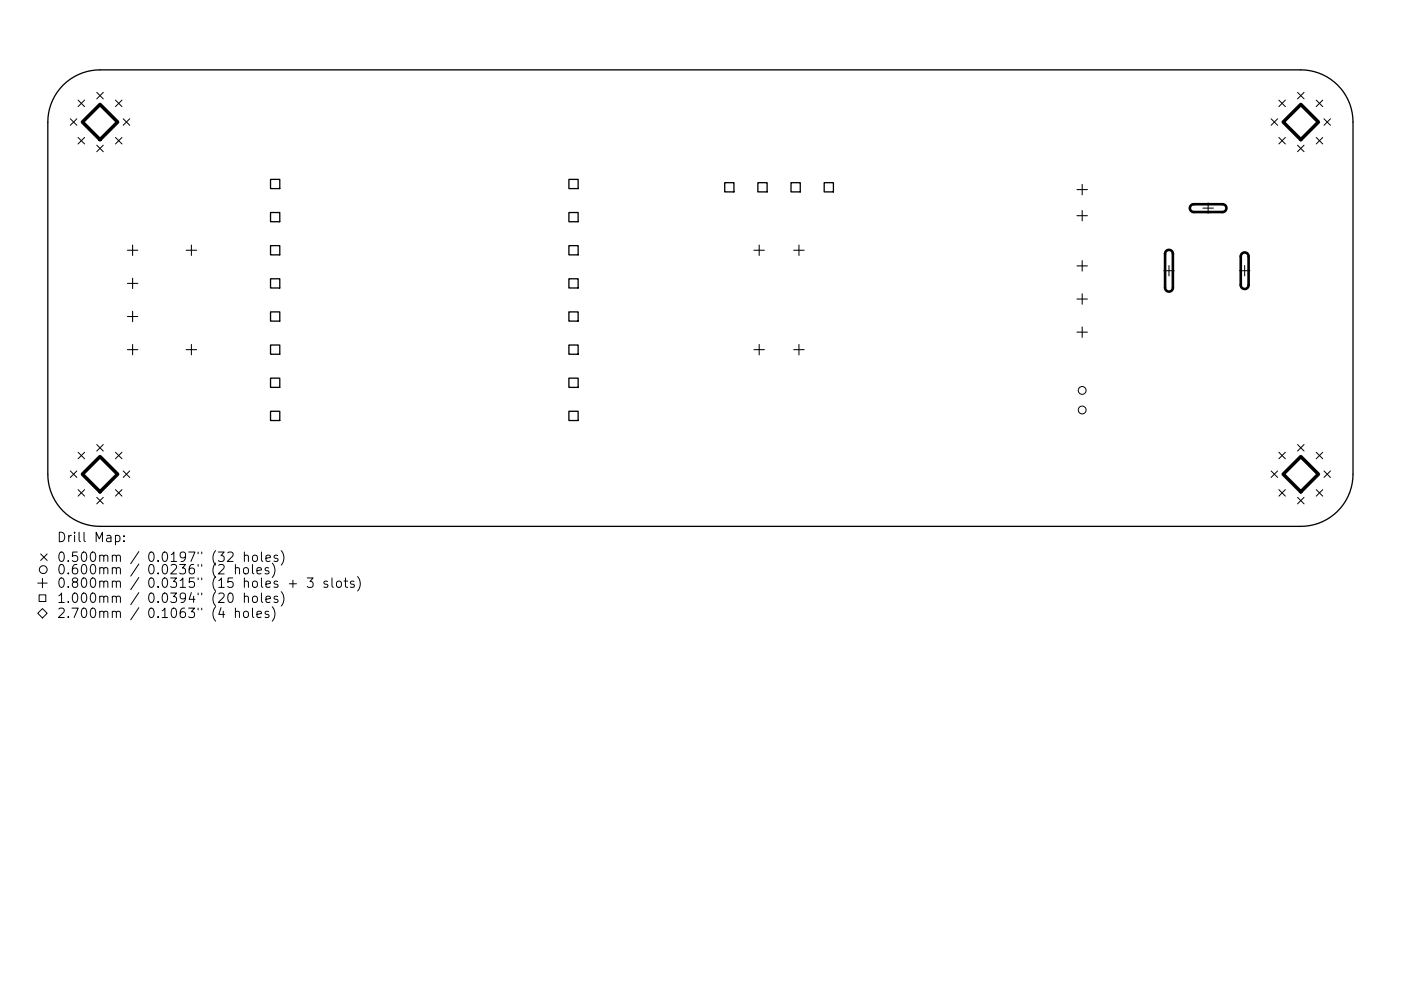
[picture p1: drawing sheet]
<svg xmlns="http://www.w3.org/2000/svg" width="297mm" height="210mm" viewBox="0 0 297 210" stroke-linecap="round" stroke-linejoin="round" font-family="sans-serif">
<defs><g id="words">
<g font-size="2.8">
<text x="12" y="115">Drill Map:</text>
<text x="12" y="119.2">0.500mm / 0.0197&quot; (32 holes)</text>
<text x="12" y="121.9">0.600mm / 0.0236&quot; (2 holes)</text>
<text x="12" y="124.7">0.800mm / 0.0315&quot; (15 holes + 3 slots)</text>
<text x="12" y="127.9">1.000mm / 0.0394&quot; (20 holes)</text>
<text x="12" y="131.1">2.700mm / 0.1063&quot; (4 holes)</text>
</g>
</g></defs>
<g fill="none" stroke="#000" stroke-width=".28">
<path d="M13.4 18.1a11.1 11.1 0 0 1 7.8-3.3h254.6a11.1 11.1 0 0 1 11.1 11.1v74.7a11.1 11.1 0 0 1-11.1 11.1h-254.6a11.1 11.1 0 0 1-11.1-11.1v-74.7a11.1 11.1 0 0 1 3.3-7.8zM57.4 38.1h1.9v1.9h-1.9zM120.6 38.1h2v1.9h-2zM153.7 38.8h1.9v1.9h-1.9zM160.7 38.8h1.9v1.9h-1.9zM167.7 38.8h2v1.9h-2zM174.7 38.8h2v1.9h-2zM57.4 45.1h1.9v1.9h-1.9zM57.4 52.1h1.9v2h-1.9zM57.4 59.1h1.9v2h-1.9zM120.6 45.1h2v1.9h-2zM120.6 52.1h2v2h-2z"/>
<path d="M120.6 59.1h2v2h-2zM57.4 66.2h1.9v1.9h-1.9zM57.4 73.2h1.9v2h-1.9zM120.6 66.2h2v1.9h-2zM120.6 73.2h2v2h-2zM57.4 80.2h1.9v2h-1.9zM57.4 87.3h1.9v1.9h-1.9zM120.6 80.2h2v2h-2zM120.6 87.3h2v1.9h-2z"/>
</g>
<g fill="none" stroke="#000" stroke-width=".21">
<path d="M20.5 19.6l1.4 1.4M21.9 19.6l-1.4 1.4M275.1 19.6l1.4 1.4M276.5 19.6l-1.4 1.4M14.9 25.2l1.4 1.4M16.3 25.2l-1.4 1.4M16.6 21.2l1.3 1.4M16.6 29.2l1.3 1.3M17.9 21.2l-1.3 1.4M17.9 29.2l-1.3 1.3M20.5 30.8l1.4 1.4M21.9 30.8l-1.4 1.4"/>
<path d="M24.5 21.2l1.4 1.4M24.5 29.2l1.4 1.3M25.9 21.2l-1.4 1.4M25.9 29.2l-1.4 1.3M26.1 25.2l1.4 1.4M27.5 25.2l-1.4 1.4M269.5 25.2l1.4 1.4M270.9 25.2l-1.4 1.4M271.1 21.2l1.4 1.4M271.1 29.2l1.4 1.3M272.5 21.2l-1.4 1.4M272.5 29.2l-1.4 1.3"/>
<path d="M275.1 30.8l1.4 1.4M276.5 30.8l-1.4 1.4M279.1 29.2l1.3 1.3M279.1 21.2l1.3 1.4M280.4 21.2l-1.3 1.4M280.4 29.2l-1.3 1.3M280.7 25.2l1.4 1.4M282.1 25.2l-1.4 1.4M14.9 99.9l1.4 1.4M16.3 99.9l-1.4 1.4M16.6 96l1.3 1.3M17.9 96l-1.3 1.3"/>
<path d="M20.5 94.3l1.4 1.4M21.9 94.3l-1.4 1.4M24.5 96l1.4 1.3M25.9 96l-1.4 1.3M26.1 99.9l1.4 1.4M27.5 99.9l-1.4 1.4M269.5 99.9l1.4 1.4M270.9 99.9l-1.4 1.4M271.1 96l1.4 1.3M272.5 96l-1.4 1.3M275.1 94.3l1.4 1.4M276.5 94.3l-1.4 1.4"/>
<path d="M279.1 96l1.3 1.3M280.4 96l-1.3 1.3M280.7 99.9l1.4 1.4M282.1 99.9l-1.4 1.4M8.6 117.5l1.4 1.4M10 117.5l-1.4 1.4M16.6 103.9l1.3 1.4M17.9 103.9l-1.3 1.4M20.5 105.5l1.4 1.4M21.9 105.5l-1.4 1.4M24.5 103.9l1.4 1.4M24.5 113.7l.6-.1 .3 .4v.5l-.2 .3h-.7"/>
<path d="M25.9 103.9l-1.4 1.4M26.3 114.7v.2M26.3 113.7v.2M48.3 117.3l.3-.2h.5l.2 .2 .1 .4-.1 .3-1.1 1.1h1.2M49.9 119.8v2M51.8 118a.5 .5 0 0 1 .9 .1v1M51.8 117.1v2M53.5 119.8v1.7l.3 .3M53.6 118a.54 .54 0 0 1 .6-.2 .54 .54 0 0 1 .4 .4v.5a.54 .54 0 0 1-.5 .4 .54 .54 0 0 1-.6-.4zM55.4 117.1v1.7l.3 .3M56.4 118.5l.9-.2-.1-.4-.5-.1-.3 .3 .1 .9h.7M57.7 119.5a2.29 2.29 0 0 1 0 3"/>
<path d="M58.9 117.9l-.5-.1-.3 .3 .1 .3 .7 .1v.5h-.8M59.6 116.8a2.29 2.29 0 0 1 0 3.1M271.1 103.9l1.4 1.4M272.5 103.9l-1.4 1.4M275.1 105.5l1.4 1.4M276.5 105.5l-1.4 1.4M279.1 103.9l1.3 1.4M280.4 103.9l-1.3 1.4M8 130.1l1-1 1 1-1 1zM8 123.7h2M8.3 126.2h1.4v1.4h-1.4zM9 122.7v2"/>
<path d="M48.6 125.9l.4-.1a1.25 1.25 0 0 1 0 2h-.2a1.33 1.33 0 0 1-.2-1.9zM49.9 120.6a.5 .5 0 0 1 .9 .1v1.1M49.9 129.9a.5 .5 0 0 1 .9 .1v1M49.9 129v2M51.7 120.6a.54 .54 0 0 1 .6-.2 .54 .54 0 0 1 .4 .4v.6a.54 .54 0 0 1-.6 .4 .54 .54 0 0 1-.5-.4zM51.8 126.7a.5 .5 0 0 1 .9 .1v1M51.8 129.8a.54 .54 0 0 1 .9 .3v.5a.54 .54 0 0 1-.6 .4 .54 .54 0 0 1-.5-.4v-.5zM51.8 125.8v2M53.5 129v1.7l.3 .3M53.6 126.7a.54 .54 0 0 1 .6-.2 .54 .54 0 0 1 .4 .4v.5a.54 .54 0 0 1-.5 .4 .54 .54 0 0 1-.6-.4zM54.5 121.1l.9-.2-.1-.4-.5-.1-.3 .3 .1 1h.7M54.5 130.4l.9-.2-.1-.4-.5-.1-.3 .3 .1 .9h.7"/>
<path d="M55.4 125.8v1.7l.3 .3M56.4 127.2l.9-.2-.1-.4-.5-.1-.3 .3 .1 .9h.7M57 120.5l-.5-.1-.3 .3 .1 .3 .7 .2v.5h-.8M57 129.8l-.5-.1-.3 .3 .1 .3 .7 .1v.5h-.8M57.7 128.7a2.29 2.29 0 0 1 0 3.1M58.9 126.6l-.5-.1-.3 .3 .1 .3 .7 .1v.5h-.8M59.6 125.5a2.29 2.29 0 0 1 0 3.1M61.3 123.9h1.6M62.1 123.1v1.5M65.1 122.6h1.3l-.7 .8a.54 .54 0 0 1 .7 .4v.4l-.2 .3-.8 .1-.3-.2M69.4 123.4l-.4-.1-.3 .3 .1 .3 .6 .1v.5h-.7M70.4 122.6v1.7l.3 .3"/>
<path d="M71.4 123.5l.3-.2a.54 .54 0 0 1 .7 .4v.5a.54 .54 0 0 1-.5 .4 .54 .54 0 0 1-.6-.4zM73 123.3h.7M73.2 122.6v1.7l.1 .2 .4 .1M75.1 123.4l-.5-.1-.3 .3 .1 .3 .7 .1v.5h-.8M75.8 122.3a2.29 2.29 0 0 1 0 3.1"/>
<circle cx="229.4" cy="87" r=".83"/>
<circle cx="229.4" cy="82.8" r=".83"/>
<circle cx="9.2" cy="120.9" r=".83"/>
</g>
<g fill="none" stroke="#000" stroke-width=".22">
<path d="M229.4 39.1v2.2M27 53.1h2.2M28.1 52v2.2M28.1 59v2.2M39.5 53.1h2.2M40.6 52v2.2M159.9 53.1h2.2M161 52v2.2M168.3 53.1h2.2M169.4 52v2.2M228.3 40.2h2.3M228.3 45.8h2.3"/>
<path d="M228.3 56.4h2.3M229.4 44.7v2.2M229.4 55.3v2.2M246.7 57.4h2.3M247.8 56.3v2.2M255 44.2h2.3M256.1 43v2.3M262.8 57.4h2.2M263.9 56.3v2.2M27 60.1h2.2M27 67.2h2.2M27 74.2h2.2"/>
<path d="M28.1 66v2.3M28.1 73.1v2.2M39.5 74.2h2.2M40.6 73.1v2.2M159.9 74.2h2.2M161 73.1v2.2M168.3 74.2h2.2M169.4 73.1v2.2M228.3 63.4h2.3M228.3 70.5h2.3M229.4 62.3v2.3M229.4 69.4v2.2"/>
</g>
<path d="M247.3 53.3a.83 .83 0 0 1 .9-.2 .83 .83 0 0 1 .5 .7v7.2a.83 .83 0 0 1-.9 .9 .83 .83 0 0 1-.8-.9v-7.2zM252.5 43.6l.6-.3h6.1a.83 .83 0 0 1 .8 .9 .83 .83 0 0 1-.8 .8h-6.1a.83 .83 0 0 1-.8-.5 .83 .83 0 0 1 .2-.9zM263.3 53.8a.83 .83 0 0 1 .9-.2 .83 .83 0 0 1 .5 .8v6.1a.83 .83 0 0 1-.8 .8 .83 .83 0 0 1-.8-.8v-6.2z" fill="none" stroke="#000" stroke-width=".55"/>
<path d="M21.2 22.2l3.7 3.7-3.7 3.7-3.7-3.7zM272.1 25.9l3.7-3.7 3.7 3.7-3.7 3.7zM21.2 96.9l3.7 3.7-3.7 3.7-3.7-3.7zM272.1 100.6l3.7-3.7 3.7 3.7-3.7 3.7z" fill="none" stroke="#000" stroke-width=".75"/>
<use href="#words"/>
</svg>
